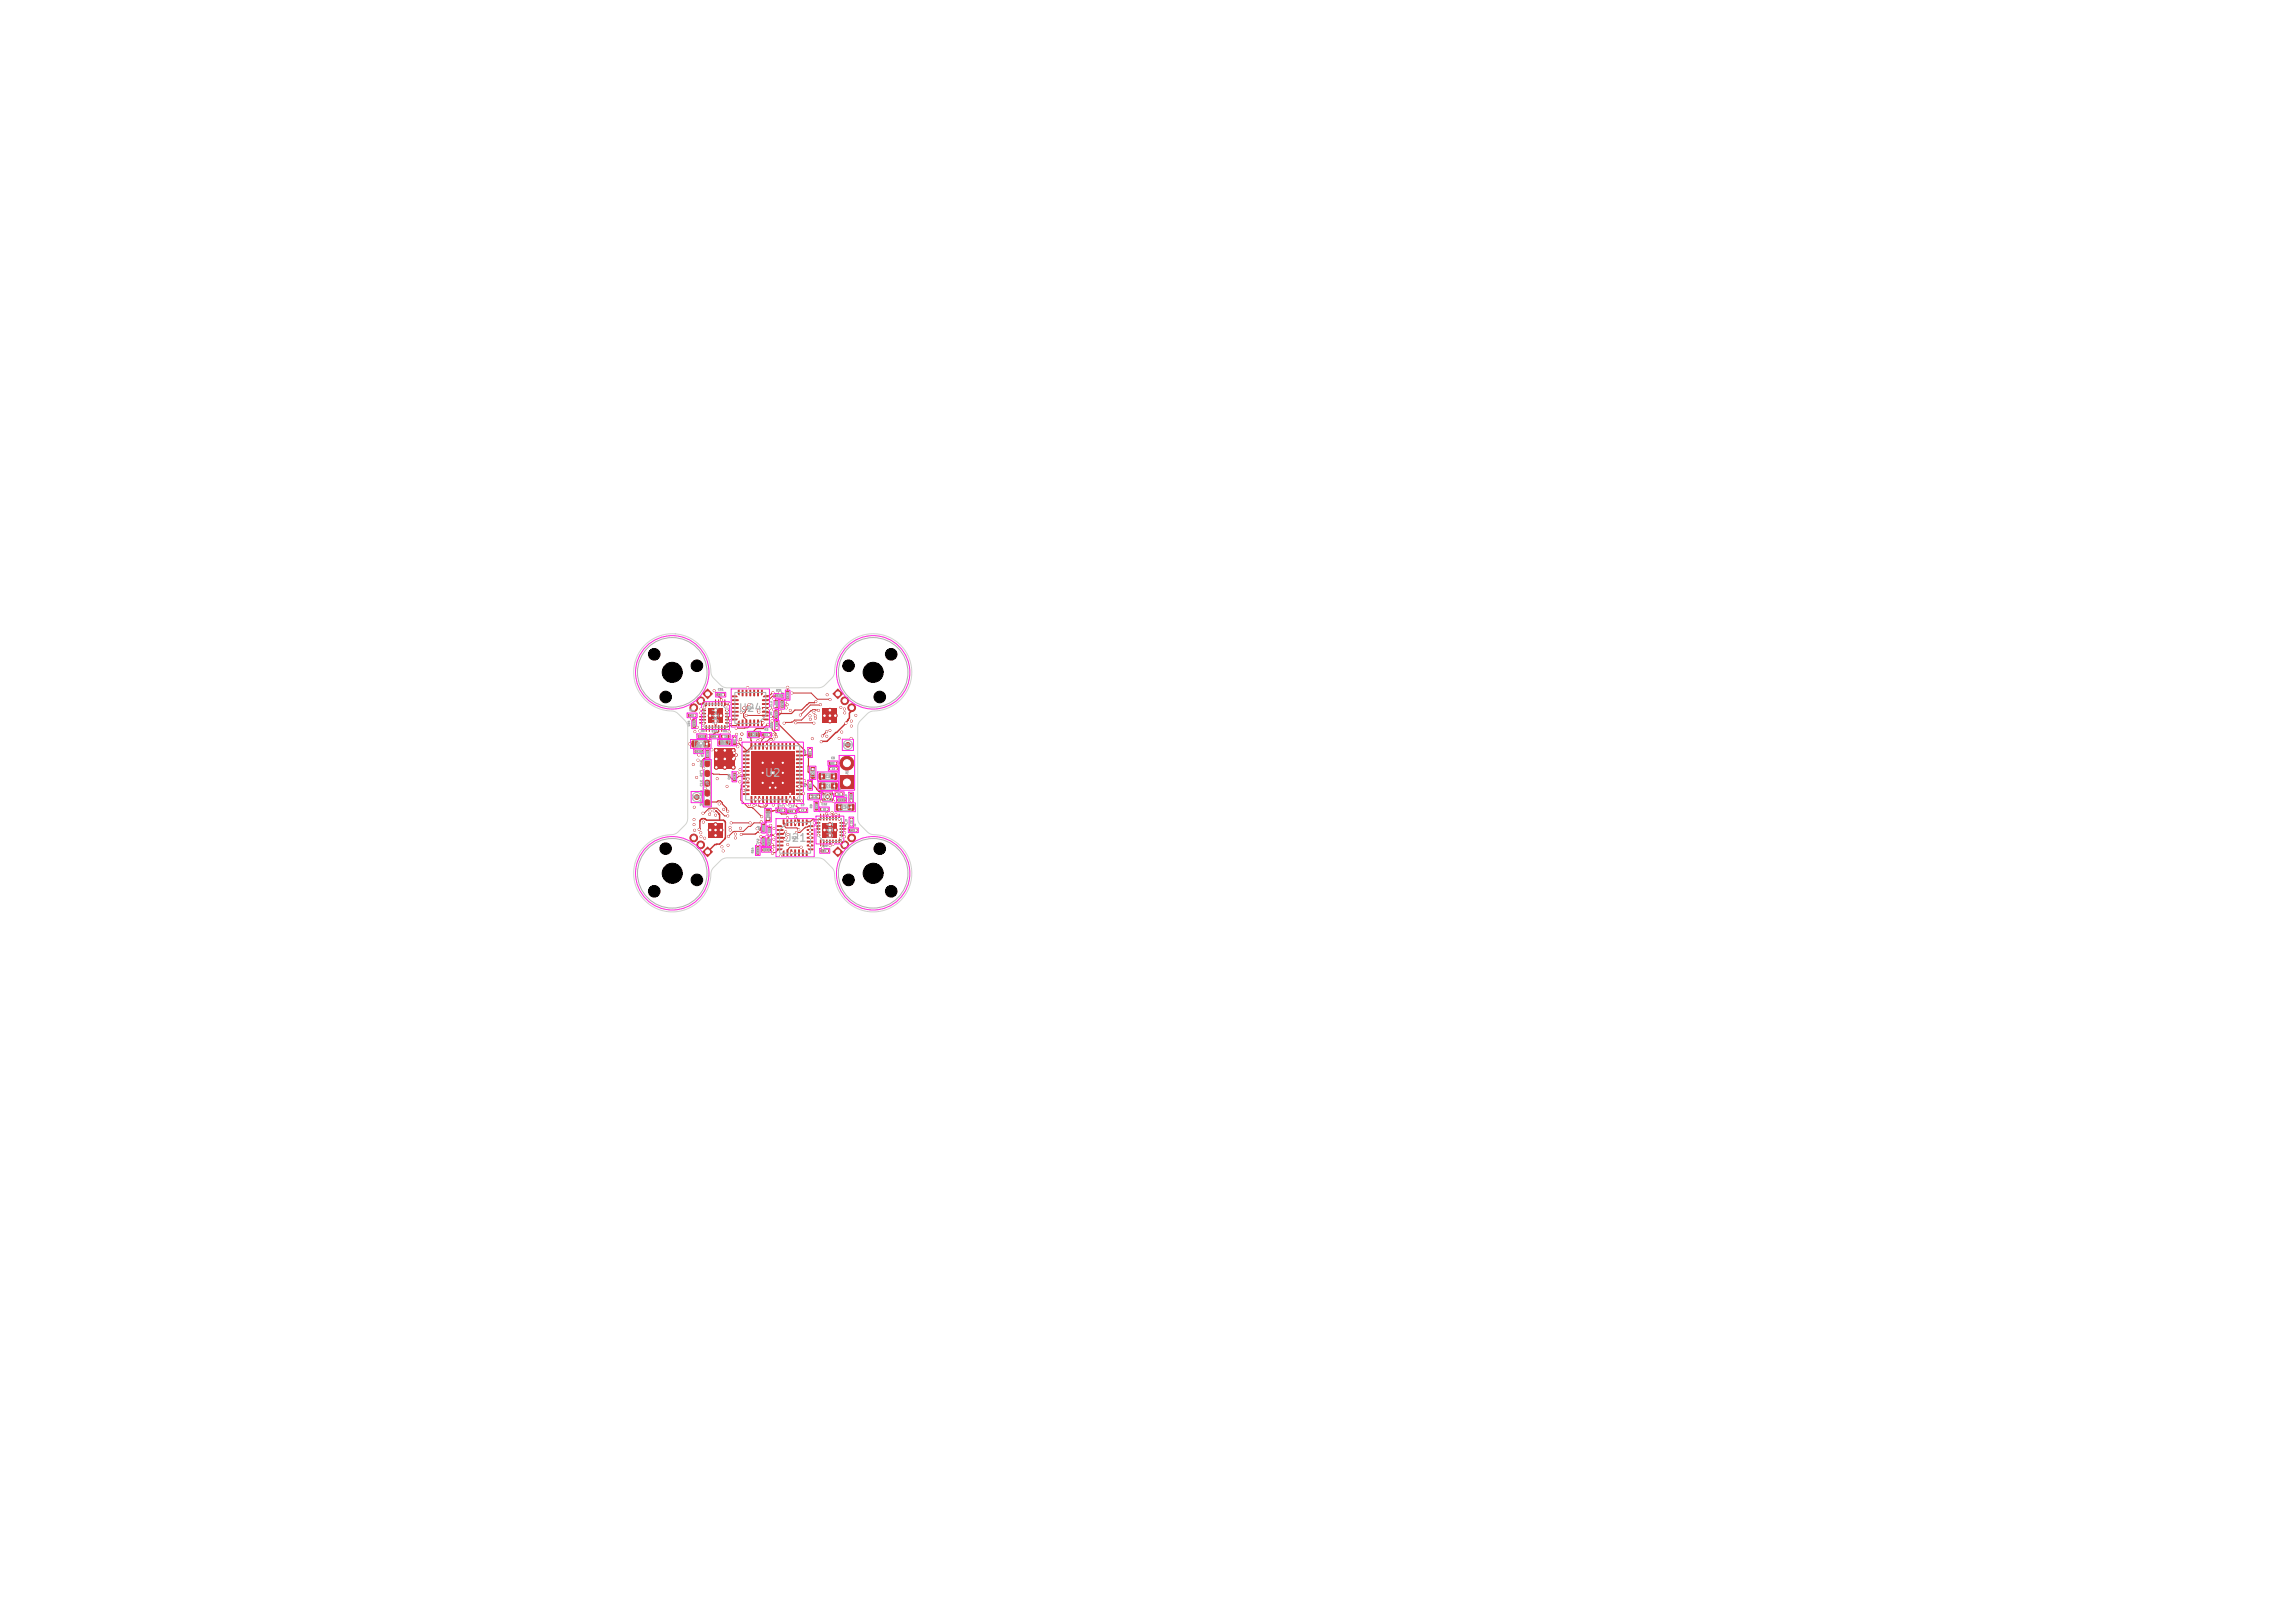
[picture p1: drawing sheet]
<svg xmlns="http://www.w3.org/2000/svg" width="297mm" height="210mm" viewBox="0 0 297 210" stroke-linecap="round" stroke-linejoin="round" font-family="sans-serif">
<defs><g id="words">
<g font-size="1" fill="#afafaf">
<text x="95.5" y="92.4">U24</text>
<text x="98.9" y="100.8">U2</text>
<text x="101.3" y="109.2">U21</text>
</g>
<g font-size=".8" fill="#afafaf">
<text x="93.2" y="93.8" transform="rotate(-90 93.2 93.8)">U14</text>
<text x="108" y="108.6" transform="rotate(-90 108 108.6)">U11</text>
</g>
<g font-size=".4" fill="#afafaf">
<text x="90.1" y="96.6">C55</text>
<text x="106.7" y="100.8">C2</text>
<text x="106.8" y="102">C1</text>
<text x="108.8" y="104.8">C34</text>
</g>
<g font-size=".3" fill="#afafaf">
<text x="92.9" y="89.4">C51</text>
<text x="100.4" y="89.5">R31</text>
<text x="89.1" y="92.8">C52</text>
<text x="89.2" y="92.1">C52</text>
<text x="89.3" y="94" transform="rotate(-90 89.3 94)">C54</text>
<text x="90" y="94.1" transform="rotate(-90 90 94.1)">C54</text>
<text x="90.4" y="95.5">R30</text>
<text x="90.4" y="94.8">R30</text>
<text x="90.5" y="91.1" transform="rotate(-45 90.5 91.1)">J14</text>
<text x="92" y="95.5">C53</text>
<text x="92.1" y="94.8">C53</text>
<text x="92.8" y="90.1">C51</text>
<text x="92.8" y="93.1" transform="rotate(-90 92.8 93.1)">U14</text>
<text x="93.5" y="95.5">R5</text>
<text x="93.6" y="94.8">R5</text>
<text x="96.6" y="91.8">U24</text>
<text x="97.2" y="95.3">C9</text>
<text x="98.9" y="95.3">R3</text>
<text x="98.9" y="94.6">R3</text>
<text x="100" y="92.9" transform="rotate(-90 100 92.9)">C50</text>
<text x="100" y="91.5" transform="rotate(-90 100 91.5)">C56</text>
<text x="100" y="94.3" transform="rotate(-90 100 94.3)">R29</text>
<text x="100.3" y="90.3">R31</text>
<text x="100.7" y="92.9" transform="rotate(-90 100.7 92.9)">C50</text>
<text x="100.7" y="91.6" transform="rotate(-90 100.7 91.6)">C56</text>
<text x="100.7" y="91.5" transform="rotate(-90 100.7 91.5)">R33</text>
<text x="100.7" y="94.3" transform="rotate(-90 100.7 94.3)">R29</text>
<text x="101.4" y="90.3" transform="rotate(-90 101.4 90.3)">R35</text>
<text x="101.4" y="91.6" transform="rotate(-90 101.4 91.6)">R33</text>
<text x="102.2" y="90.4" transform="rotate(-90 102.2 90.4)">R35</text>
<text x="90" y="97.4">R32</text>
<text x="90" y="96.7">R32</text>
<text x="91" y="101.8" transform="rotate(-90 91 101.8)">CLK</text>
<text x="91" y="100.5" transform="rotate(-90 91 100.5)">RST</text>
<text x="91" y="99.3" transform="rotate(-90 91 99.3)">GND</text>
<text x="91.1" y="97.9" transform="rotate(-90 91.1 97.9)">R34</text>
<text x="91.8" y="101.6" transform="rotate(-90 91.8 101.6)">J3</text>
<text x="91.8" y="98" transform="rotate(-90 91.8 98)">R34</text>
<text x="93.4" y="96.3">D1</text>
<text x="94.5" y="100.9" transform="rotate(-90 94.5 100.9)">C12</text>
<text x="94.6" y="96.1" transform="rotate(-90 94.6 96.1)">C6</text>
<text x="95.3" y="101" transform="rotate(-90 95.3 101)">C12</text>
<text x="95.3" y="96.2" transform="rotate(-90 95.3 96.2)">C6</text>
<text x="99.7" y="100.2">U2</text>
<text x="104.3" y="97.6" transform="rotate(-90 104.3 97.6)">C8</text>
<text x="104.4" y="101.9" transform="rotate(-90 104.4 101.9)">R4</text>
<text x="105.1" y="97.7" transform="rotate(-90 105.1 97.7)">C8</text>
<text x="105.1" y="101.9" transform="rotate(-90 105.1 101.9)">R4</text>
<text x="105.4" y="100.3" transform="rotate(-90 105.4 100.3)">C4</text>
<text x="107.5" y="99">C5</text>
<text x="107.5" y="98.3">C5</text>
<text x="107.5" y="99.7">R2</text>
<text x="107.6" y="99">R2</text>
<text x="109.2" y="96.6">FID2</text>
<text x="109.8" y="100.3" transform="rotate(-90 109.8 100.3)">J1</text>
<text x="89.6" y="103.4">FID1</text>
<text x="91" y="104.3" transform="rotate(-90 91 104.3)">3V0</text>
<text x="91" y="103" transform="rotate(-90 91 103)">DIO</text>
<text x="98.3" y="107.4" transform="rotate(-90 98.3 107.4)">R8</text>
<text x="99.1" y="107.4" transform="rotate(-90 99.1 107.4)">R8</text>
<text x="99.1" y="107.9" transform="rotate(-90 99.1 107.9)">C29</text>
<text x="99.6" y="105.9" transform="rotate(-90 99.6 105.9)">FB1</text>
<text x="100.6" y="105.1">C10</text>
<text x="100.7" y="104.4">C10</text>
<text x="102" y="105.2">C11</text>
<text x="102.1" y="104.5">C11</text>
<text x="103.6" y="105.1">C7</text>
<text x="103.6" y="104.4">C7</text>
<text x="105.1" y="103.3">C3</text>
<text x="105.2" y="104.6" transform="rotate(-90 105.2 104.6)">R9</text>
<text x="105.9" y="104.7" transform="rotate(-90 105.9 104.7)">R9</text>
<text x="106.2" y="105">C32</text>
<text x="106.3" y="104.2">C32</text>
<text x="106.8" y="103.3">U1</text>
<text x="107.6" y="107.9" transform="rotate(-90 107.6 107.9)">U11</text>
<text x="108.3" y="103">R1</text>
<text x="108.3" y="102.3">R1</text>
<text x="108.4" y="103.7">R11</text>
<text x="108.5" y="103">R11</text>
<text x="109.7" y="103.5" transform="rotate(-90 109.7 103.5)">R13</text>
<text x="109.7" y="106.8" transform="rotate(-90 109.7 106.8)">C33</text>
<text x="110" y="107.7">C31</text>
<text x="110" y="106.9">C31</text>
<text x="110.4" y="103.6" transform="rotate(-90 110.4 103.6)">R13</text>
<text x="110.4" y="106.8" transform="rotate(-90 110.4 106.8)">C33</text>
<text x="97.6" y="110.4" transform="rotate(-90 97.6 110.4)">R14</text>
<text x="98.3" y="109.3" transform="rotate(-90 98.3 109.3)">R12</text>
<text x="98.3" y="110.5" transform="rotate(-90 98.3 110.5)">R14</text>
<text x="98.7" y="110.2">R10</text>
<text x="98.8" y="109.5">R10</text>
<text x="99" y="109.4" transform="rotate(-90 99 109.4)">R12</text>
<text x="99" y="109.3" transform="rotate(-90 99 109.3)">C35</text>
<text x="99.8" y="109.4" transform="rotate(-90 99.8 109.4)">C35</text>
<text x="99.8" y="108" transform="rotate(-90 99.8 108)">C29</text>
<text x="102.4" y="108.6">U21</text>
<text x="106.3" y="110.3">C30</text>
<text x="106.3" y="109.6">C30</text>
<text x="109.2" y="109.8" transform="rotate(-45 109.2 109.8)">J11</text>
</g>
</g></defs>
<g fill="#c83434">
<path d="M93 95.8h.5v.6h-.5z"/>
<path d="M94 95.8h.5v.6h-.5z"/>
<path d="M106.2 104.6h.4v.3h-.4z"/>
<path d="M106.8 104.6h.4v.3h-.4z"/>
<path d="M106.2 109.9h.4v.4h-.4z"/>
<path d="M106.8 109.9h.5v.4h-.5z"/>
<path d="M100.5 106.8h.6l.2 .2h-.7z"/>
<path d="M100.5 107.3h.9v.2h-.8z"/>
<path d="M100.5 107.8h.9v.2h-.8z"/>
<path d="M100.5 108.3h.9v.2h-.8z"/>
<path d="M100.5 108.8h.9v.2h-.8z"/>
<path d="M100.5 109.3h.9v.2h-.8z"/>
<path d="M100.5 109.8h.7h.1l-.2 .2h-.5z"/>
<path d="M101.4 110l.1 .1v.6l-.2 .1v-.6z"/>
<path d="M101.8 109.9h.2v.9l-.2-.1z"/>
<path d="M102.3 109.9h.2v.9l-.2-.1z"/>
<path d="M102.8 109.9h.2v.9l-.2-.1z"/>
<path d="M103.3 109.9h.2v.9l-.2-.1z"/>
<path d="M103.8 109.9h.2v.9l-.2-.1z"/>
<path d="M104.3 110l.2 .2v.6l-.2-.1z"/>
<path d="M104.5 109.8h.7l.1 .2h-.6z"/>
<path d="M104.4 109.3h.8l.1 .2h-.9z"/>
<path d="M104.4 108.8h.8l.1 .2h-.9z"/>
<path d="M104.4 108.3h.8l.1 .2h-.9z"/>
<path d="M104.4 107.8h.8l.1 .2h-.9z"/>
<path d="M104.4 107.3h.8l.1 .2h-.9z"/>
<path d="M104.5 106.9l.2-.1h.6l-.1 .2h-.6z"/>
<path d="M104.3 106l.2 .1v.5l-.2 .2v-.1z"/>
<path d="M103.8 106l.2 .1v.8h-.2z"/>
<path d="M103.3 106l.2 .1v.8h-.2z"/>
<path d="M102.8 106l.2 .1v.8h-.2z"/>
<path d="M102.3 106l.2 .1v.8h-.2z"/>
<path d="M101.8 106l.2 .1v.8h-.2z"/>
<path d="M101.3 106l.2 .1v.7l-.2-.2z"/>
<path d="M101.8 90.1h.3v.4h-.3z"/>
<path d="M101.8 89.4h.3v.4h-.3z"/>
<path d="M98.6 109h.4v.4h-.4z"/>
<path d="M98.6 108.4h.4v.4h-.4z"/>
<path d="M91.9 95.1h.4v.4h-.4z"/>
<path d="M92.6 95.1h.4v.4h-.4z"/>
<path d="M110 106.5h.4v.4h-.4z"/>
<path d="M110 105.9h.4v.4h-.4z"/>
<path d="M99.1 105.7h.6v.5h-.6z"/>
<path d="M99.1 104.7h.6v.5h-.6z"/>
<path d="M99.4 109h.3v.4h-.3z"/>
<path d="M99.4 108.4h.3v.4h-.3z"/>
<path d="M103.4 104.7h.4v.3h-.4z"/>
<path d="M104 104.7h.4v.3h-.4z"/>
<path d="M92.7 89.7h.5v.4h-.5z"/>
<path d="M93.4 89.7h.4v.4h-.4z"/>
</g>
<g fill="#c83434" stroke="#c83434" stroke-width=".13">
<circle cx="91.5" cy="103.9" r=".4"/>
<circle cx="91.5" cy="102.6" r=".4"/>
<circle cx="91.5" cy="101.3" r=".4"/>
<circle cx="91.5" cy="100.1" r=".4"/>
<circle cx="91.5" cy="98.8" r=".4"/>
</g>
<g fill="#c83434">
<path d="M90.3 95.1h.4v.3h-.4z"/>
<path d="M91 95.1h.4v.3h-.4z"/>
<path d="M93.7 90.9h.2v.5l-.2-.1z"/>
<path d="M93.3 90.9h.2v.5l-.2-.1z"/>
<path d="M92.9 90.9h.2v.5l-.2-.1z"/>
<path d="M92.5 90.9h.2v.5l-.2-.1z"/>
<path d="M92.1 90.9h.2v.5l-.2-.1z"/>
<path d="M91.7 90.9h.2v.5l-.2-.1z"/>
<path d="M91.3 90.9h.2v.5l-.2-.1z"/>
<path d="M90.9 91.8h.4l.1 .2h-.5z"/>
<path d="M90.9 92.2h.4l.1 .2h-.5z"/>
<path d="M90.9 92.6h.4l.1 .2h-.5z"/>
<path d="M90.9 93h.4l.1 .2h-.5z"/>
<path d="M90.9 93.4h.4l.1 .2h-.5z"/>
<path d="M91.3 93.8l.2 .1v.4h-.2z"/>
<path d="M91.7 93.8l.2 .1v.4h-.2z"/>
<path d="M92.1 93.8l.2 .1v.4h-.2z"/>
<path d="M92.5 93.8l.2 .1v.4h-.2z"/>
<path d="M92.9 93.8l.2 .1v.4h-.2z"/>
<path d="M93.3 93.8l.2 .1v.4h-.2z"/>
<path d="M93.7 93.8l.2 .1v.4h-.2z"/>
<path d="M93.8 93.4h.5v.2h-.4z"/>
<path d="M93.8 93h.5v.2h-.4z"/>
<path d="M93.8 92.6h.5v.2h-.4z"/>
<path d="M93.8 92.2h.5v.2h-.4z"/>
<path d="M93.8 91.8h.5v.2h-.4z"/>
</g>
<g fill="#c83434" stroke="#c83434" stroke-width=".13">
<circle cx="92.6" cy="91.9" r=".25"/>
<circle cx="93.3" cy="92.6" r=".25"/>
<circle cx="92.6" cy="92.6" r=".25"/>
</g>
<path d="M91.6 91.7h1.9v1.9h-1.9z" fill="#c83434"/>
<g fill="#c83434" stroke="#c83434" stroke-width=".13">
<circle cx="91.9" cy="92.6" r=".25"/>
<circle cx="92.6" cy="93.3" r=".25"/>
</g>
<g fill="#c83434">
<path d="M108.1 102.6h.4v.3h-.4z"/>
<path d="M108.7 102.6h.4v.3h-.4z"/>
</g>
<circle cx="109.7" cy="96.4" r=".3" fill="#c83434" stroke="#c83434" stroke-width=".13"/>
<g fill="#c83434">
<path d="M89.5 95.8h.2h.6l.1 .2-.1 .7h-.2h-.6v-.2z"/>
<path d="M91.1 95.8h.1h.7v.2v.7h-.2h-.6l-.1-.2z"/>
<path d="M98.7 109.8h.4v.3h-.4z"/>
<path d="M99.3 109.8h.4v.3h-.4z"/>
<path d="M101 91.2h.4v.4h-.4z"/>
<path d="M101 90.6h.4v.4h-.4z"/>
<path d="M98.7 107.2h.3v.4h-.3z"/>
<path d="M98.7 106.6h.3v.4h-.3z"/>
<path d="M99.4 107.7h.3v.4h-.3z"/>
<path d="M99.4 107h.3v.4h-.3z"/>
<path d="M106 100h.1h.6l.1 .2-.1 .7h-.1h-.6l-.1-.2z"/>
<path d="M107.5 100h.2h.6l.1 .2-.1 .7h-.2h-.6v-.2z"/>
<path d="M108.7 100.4h1.8v1.8h-1.8z"/>
</g>
<circle cx="109.6" cy="98.7" r=".9" fill="#c83434" stroke="#c83434" stroke-width=".13"/>
<g fill="#c83434">
<path d="M98.7 94.9h.4v.4h-.4z"/>
<path d="M99.3 94.9h.4v.4h-.4z"/>
<path d="M108.4 103.3h.4v.4h-.4z"/>
<path d="M109 103.3h.4v.4h-.4z"/>
<path d="M89 92.4h.5v.3h-.5z"/>
<path d="M89.7 92.4h.4v.3h-.4z"/>
<path d="M107.3 98.6h.4v.3h-.4z"/>
<path d="M107.9 98.6h.4v.3h-.4z"/>
<path d="M100.3 94h.4v.4h-.4z"/>
<path d="M100.3 93.3h.4v.5h-.4z"/>
<path d="M100.3 91.2h.3v.4h-.3z"/>
<path d="M100.3 90.6h.3v.4h-.3z"/>
<path d="M107.7 110.2l.7-.7 .7 .7-.7 .7z"/>
</g>
<g fill="#c83434" stroke="#c83434" stroke-width=".13">
<circle cx="109.3" cy="109.3" r=".5"/>
<circle cx="110.2" cy="108.4" r=".5"/>
</g>
<g fill="#c83434">
<path d="M105.5 104.5h.3v.4h-.3z"/>
<path d="M105.5 103.8h.3v.4h-.3z"/>
<path d="M107.3 99.3h.4v.3h-.4z"/>
<path d="M108 99.3h.4v.3h-.4z"/>
<path d="M94.9 100.6h.3v.4h-.3z"/>
<path d="M94.9 100h.3v.4h-.3z"/>
<path d="M96.9 94.8h.4v.5h-.4z"/>
<path d="M97.8 94.8h.5v.5h-.5z"/>
<path d="M91.6 89.1l.7 .7-.7 .7-.7-.7z"/>
</g>
<g fill="#c83434" stroke="#c83434" stroke-width=".13">
<circle cx="90.7" cy="90.7" r=".5"/>
<circle cx="89.8" cy="91.6" r=".5"/>
</g>
<g fill="#c83434">
<path d="M106.1 108.6l.2 .1v.4h-.2z"/>
<path d="M106.5 108.6l.2 .1v.4h-.2z"/>
<path d="M106.9 108.6l.2 .1v.4h-.2z"/>
<path d="M107.3 108.6l.2 .1v.4h-.2z"/>
<path d="M107.7 108.6l.2 .1v.4h-.2z"/>
<path d="M108.1 108.6l.2 .1v.4h-.2z"/>
<path d="M108.5 108.6l.2 .1v.4h-.2z"/>
<path d="M108.6 108h.5v.1l-.4 .1z"/>
<path d="M108.6 107.6h.5v.1l-.4 .1z"/>
<path d="M108.6 107.2h.5v.1l-.4 .1z"/>
<path d="M108.6 106.8h.5v.1l-.4 .1z"/>
<path d="M108.6 106.4h.5v.1l-.4 .1z"/>
<path d="M108.5 105.7h.2v.5l-.2-.1z"/>
<path d="M108.1 105.7h.2v.5l-.2-.1z"/>
<path d="M107.7 105.7h.2v.5l-.2-.1z"/>
<path d="M107.3 105.7h.2v.5l-.2-.1z"/>
<path d="M106.9 105.7h.2v.5l-.2-.1z"/>
<path d="M106.5 105.7h.2v.5l-.2-.1z"/>
<path d="M106.1 105.7h.2v.5l-.2-.1z"/>
<path d="M105.7 106.4h.4l.1 .1-.5 .1z"/>
<path d="M105.7 106.8h.4l.1 .1-.5 .1z"/>
<path d="M105.7 107.2h.4l.1 .1-.5 .1z"/>
<path d="M105.7 107.6h.4l.1 .1-.5 .1z"/>
<path d="M105.7 108h.4l.1 .1-.5 .1z"/>
</g>
<g fill="#c83434" stroke="#c83434" stroke-width=".13">
<circle cx="107.4" cy="108.1" r=".25"/>
<circle cx="106.7" cy="107.4" r=".25"/>
<circle cx="107.4" cy="107.4" r=".25"/>
</g>
<path d="M106.4 106.5h1.9v1.9h-1.9z" fill="#c83434"/>
<g fill="#c83434" stroke="#c83434" stroke-width=".13">
<circle cx="108.1" cy="107.4" r=".25"/>
<circle cx="107.4" cy="106.7" r=".25"/>
</g>
<g fill="#c83434">
<path d="M94.9 96h.3v.4h-.3z"/>
<path d="M94.9 95.3h.3v.4h-.3z"/>
<path d="M100.5 104.7h.4v.3h-.4z"/>
<path d="M101.2 104.7h.4v.3h-.4z"/>
</g>
<circle cx="90.2" cy="103.1" r=".3" fill="#c83434" stroke="#c83434" stroke-width=".13"/>
<g fill="#c83434">
<path d="M100.3 92.6h.3v.4h-.3z"/>
<path d="M100.3 91.9h.3v.4h-.3z"/>
<path d="M104.7 101.7h.3v.4h-.3z"/>
<path d="M104.7 101.1h.3v.4h-.3z"/>
<path d="M98.7 93h.7l.1 .2h-.6z"/>
<path d="M98.6 92.5h.8l.1 .2h-.9z"/>
<path d="M98.6 92h.8l.1 .2h-.9z"/>
<path d="M98.6 91.5h.8l.1 .2h-.9z"/>
<path d="M98.6 91h.8l.1 .2h-.9z"/>
<path d="M98.6 90.5h.8l.1 .2h-.9z"/>
<path d="M98.7 90.1l.2-.1h.6l-.1 .2h-.6z"/>
<path d="M98.5 89.2l.2 .1v.5l-.2 .2v-.1z"/>
<path d="M98 89.2l.2 .1v.8h-.2z"/>
<path d="M97.5 89.2l.2 .1v.8h-.2z"/>
<path d="M97 89.2l.2 .1v.8h-.2z"/>
<path d="M96.5 89.2l.2 .1v.8h-.2z"/>
<path d="M96 89.2l.2 .1v.8h-.2z"/>
<path d="M95.5 89.2l.2 .1v.7l-.2-.2z"/>
<path d="M94.7 90h.6l.2 .2h-.7z"/>
<path d="M94.7 90.5h.9v.2h-.8z"/>
<path d="M94.7 91h.9v.2h-.8z"/>
<path d="M94.7 91.5h.9v.2h-.8z"/>
<path d="M94.7 92h.9v.2h-.8z"/>
<path d="M94.7 92.5h.9v.2h-.8z"/>
<path d="M94.7 93h.7h.1l-.2 .2h-.5z"/>
<path d="M95.5 93.4l.2-.2v.8l-.2-.1z"/>
<path d="M96 93.1h.2v.9l-.2-.1z"/>
<path d="M96.5 93.1h.2v.9l-.2-.1z"/>
<path d="M97 93.1h.2v.9l-.2-.1z"/>
<path d="M97.5 93.1h.2v.9l-.2-.1z"/>
<path d="M98 93.1h.2v.9l-.2-.1z"/>
<path d="M98.5 93.2l.2 .2v.6l-.2-.1z"/>
<path d="M89.9 97h.4v.4h-.4z"/>
<path d="M90.6 97h.4v.4h-.4z"/>
<path d="M104.7 97.5h.3v.4h-.3z"/>
<path d="M104.7 96.8h.3v.5h-.3z"/>
<path d="M106 101.3l.2-.1 .6 .1 .1 .2-.1 .6-.2 .1-.6-.1v-.1z"/>
<path d="M107.6 101.3l.1-.1 .7 .1v.2v.6l-.2 .1-.6-.1-.1-.1z"/>
<path d="M101.9 104.8h.4v.3h-.4z"/>
<path d="M102.6 104.8h.4v.3h-.4z"/>
<path d="M110 103.3h.3v.4h-.3z"/>
<path d="M110 102.6h.3v.4h-.3z"/>
<path d="M97.9 110.2h.3v.4h-.3z"/>
<path d="M97.9 109.5h.3v.4h-.3z"/>
<path d="M93.3 95.1h.4v.3h-.4z"/>
<path d="M94 95.1h.4v.3h-.4z"/>
<path d="M96.1 97.1h.9v.2l-.8 .1z"/>
<path d="M96.1 97.6h.9v.2l-.8 .1z"/>
<path d="M96.1 98.1h.9v.2l-.8 .1z"/>
<path d="M96.1 98.6h.9v.2l-.8 .1z"/>
<path d="M96.1 99.1h.9v.2l-.8 .1z"/>
<path d="M96.1 99.6h.9v.2l-.8 .1z"/>
<path d="M96.1 100.1h.9v.2l-.8 .1z"/>
<path d="M96.1 100.6h.9v.2l-.8 .1z"/>
<path d="M96.1 101.1h.9v.2l-.8 .1z"/>
<path d="M96.1 101.6h.9v.2l-.8 .1z"/>
<path d="M96.1 102.1h.9v.2l-.8 .1z"/>
<path d="M96.1 102.6h.9v.2l-.8 .1z"/>
<path d="M97.1 103h.3l-.1 .9-.2-.1z"/>
<path d="M97.6 103h.3l-.1 .9-.2-.1z"/>
<path d="M98.1 103h.3l-.1 .9-.2-.1z"/>
<path d="M98.6 103h.3l-.1 .9-.2-.1z"/>
<path d="M99.1 103h.3l-.1 .9-.2-.1z"/>
<path d="M99.6 103h.3l-.1 .9-.2-.1z"/>
<path d="M100.1 103h.3l-.1 .9-.2-.1z"/>
<path d="M100.6 103h.3l-.1 .9-.2-.1z"/>
<path d="M101.1 103h.3l-.1 .9-.2-.1z"/>
<path d="M101.6 103h.3l-.1 .9-.2-.1z"/>
<path d="M102.1 103h.3l-.1 .9-.2-.1z"/>
<path d="M102.6 103h.3l-.1 .9-.2-.1z"/>
<path d="M103 102.6h.8l.1 .2-.9 .1z"/>
<path d="M103 102.1h.8l.1 .2-.9 .1z"/>
<path d="M103 101.6h.8l.1 .2-.9 .1z"/>
<path d="M103 101.1h.8l.1 .2-.9 .1z"/>
<path d="M103 100.6h.8l.1 .2-.9 .1z"/>
<path d="M103 100.1h.8l.1 .2-.9 .1z"/>
<path d="M103 99.6h.8l.1 .2-.9 .1z"/>
<path d="M103 99.1h.8l.1 .2-.9 .1z"/>
<path d="M103 98.6h.8l.1 .2-.9 .1z"/>
<path d="M103 98.1h.8l.1 .2-.9 .1z"/>
<path d="M103 97.6h.8l.1 .2-.9 .1z"/>
<path d="M103 97.1h.8l.1 .2-.9 .1z"/>
<path d="M102.6 96.1l.3 .1-.1 .8h-.2z"/>
<path d="M102.1 96.1l.3 .1-.1 .8h-.2z"/>
<path d="M101.6 96.1l.3 .1-.1 .8h-.2z"/>
<path d="M101.1 96.1l.3 .1-.1 .8h-.2z"/>
<path d="M100.6 96.1l.3 .1-.1 .8h-.2z"/>
<path d="M100.1 96.1l.3 .1-.1 .8h-.2z"/>
<path d="M99.6 96.1l.3 .1-.1 .8h-.2z"/>
<path d="M99.1 96.1l.3 .1-.1 .8h-.2z"/>
<path d="M98.6 96.1l.3 .1-.1 .8h-.2z"/>
<path d="M98.1 96.1l.3 .1-.1 .8h-.2z"/>
<path d="M97.6 96.1l.3 .1-.1 .8h-.2z"/>
<path d="M97.1 96.1l.3 .1-.1 .8h-.2z"/>
<path d="M97.2 97.2h5.6v5.6h-5.6z"/>
<path d="M104.7 102.8h.5v.6h-.5z"/>
<path d="M105.6 102.8h.5v.6h-.5z"/>
<path d="M89.6 93.7h.4v.4h-.4z"/>
<path d="M89.6 93.1h.4v.4h-.4z"/>
<path d="M106.4 102.6h.5v.1l-.2 .2h-.3z"/>
<path d="M106.4 103.3h.3l.2 .3h-.5z"/>
<path d="M107.3 103.5l.2-.2h.3v.3h-.5z"/>
<path d="M107.3 102.6h.5v.3h-.3z"/>
<path d="M106.8 103l.4-.2 .2 .2v.2l-.2 .2h-.2l-.2-.2z"/>
<path d="M100.3 89.9h.4v.3h-.4z"/>
<path d="M100.9 89.9h.4v.3h-.4z"/>
<path d="M108.2 104h.2h.6v.2v.7h-.2h-.6l-.1-.2z"/>
<path d="M109.8 104h.1h.6l.1 .2-.1 .7h-.1h-.6l-.1-.2z"/>
<path d="M104.9 100.2h.6v.5h-.6z"/>
<path d="M104.9 99.3h.6v.5h-.6z"/>
<path d="M109.9 107.3h.4v.3h-.4z"/>
<path d="M110.5 107.3h.5v.3h-.5z"/>
<path d="M91.4 97.7h.4v.4h-.4z"/>
<path d="M91.4 97h.4v.4h-.4z"/>
<path d="M91.6 109.5l.7 .7-.7 .7-.7-.7z"/>
</g>
<g fill="#c83434" stroke="#c83434" stroke-width=".13">
<circle cx="90.7" cy="109.3" r=".5"/>
<circle cx="89.8" cy="108.4" r=".5"/>
<circle cx="92.7" cy="99.3" r=".25"/>
<circle cx="93.8" cy="99.3" r=".25"/>
<circle cx="94.9" cy="99.3" r=".25"/>
<circle cx="92.7" cy="98.2" r=".25"/>
<circle cx="93.8" cy="98.2" r=".25"/>
</g>
<path d="M92.4 96.9h2.7v2.7h-2.7z" fill="#c83434"/>
<g fill="#c83434" stroke="#c83434" stroke-width=".13">
<circle cx="94.9" cy="98.2" r=".25"/>
<circle cx="92.7" cy="97.1" r=".25"/>
<circle cx="93.8" cy="97.1" r=".25"/>
<circle cx="94.9" cy="97.1" r=".25"/>
</g>
<path d="M107.7 89.8l.7-.7 .7 .7-.7 .7z" fill="#c83434"/>
<g fill="#c83434" stroke="#c83434" stroke-width=".13">
<circle cx="109.3" cy="90.7" r=".5"/>
<circle cx="110.2" cy="91.6" r=".5"/>
<circle cx="92.6" cy="108.1" r=".25"/>
<circle cx="91.9" cy="107.4" r=".25"/>
<circle cx="92.6" cy="107.4" r=".25"/>
</g>
<path d="M91.6 106.5h1.9v1.9h-1.9z" fill="#c83434"/>
<g fill="#c83434" stroke="#c83434" stroke-width=".13">
<circle cx="93.3" cy="107.4" r=".25"/>
<circle cx="92.6" cy="106.7" r=".25"/>
<circle cx="107.4" cy="91.9" r=".25"/>
<circle cx="108.1" cy="92.6" r=".25"/>
<circle cx="107.4" cy="92.6" r=".25"/>
</g>
<path d="M106.4 91.7h1.9v1.9h-1.9z" fill="#c83434"/>
<g fill="#c83434" stroke="#c83434" stroke-width=".13">
<circle cx="106.7" cy="92.6" r=".25"/>
<circle cx="107.4" cy="93.3" r=".25"/>
<circle cx="107" cy="105.3" r=".13"/>
<circle cx="106.4" cy="104.7" r=".12"/>
<circle cx="101.4" cy="104.4" r=".12"/>
<circle cx="110.1" cy="104.5" r=".12"/>
<circle cx="98.7" cy="100" r=".15"/>
<circle cx="91.7" cy="95.2" r=".12"/>
<circle cx="98.2" cy="92.2" r=".12"/>
<circle cx="99.7" cy="108.4" r=".12"/>
<circle cx="101.4" cy="104.9" r=".12"/>
<circle cx="109.3" cy="92.2" r=".12"/>
<circle cx="90.7" cy="107.8" r=".13"/>
<circle cx="96" cy="95" r=".15"/>
<circle cx="90.1" cy="100.6" r=".12"/>
<circle cx="96.8" cy="89" r=".12"/>
<circle cx="100.4" cy="101.9" r=".12"/>
<circle cx="100" cy="101.3" r=".15"/>
<circle cx="99.5" cy="95.1" r=".12"/>
<circle cx="100" cy="98.7" r=".15"/>
<circle cx="95" cy="97.4" r=".13"/>
<circle cx="101.9" cy="88.9" r=".13"/>
<circle cx="95.8" cy="95.7" r=".15"/>
<circle cx="101.9" cy="109.3" r=".13"/>
<circle cx="94.5" cy="92.9" r=".12"/>
<circle cx="96.3" cy="91.6" r=".15"/>
<circle cx="92.6" cy="105.5" r=".13"/>
<circle cx="108" cy="101.7" r=".12"/>
<circle cx="96.3" cy="91.6" r=".12"/>
<circle cx="101.3" cy="100" r=".15"/>
<circle cx="102.3" cy="104.3" r=".12"/>
<circle cx="105.5" cy="107.1" r=".12"/>
<circle cx="101.7" cy="108.4" r=".12"/>
<circle cx="98.7" cy="101.3" r=".15"/>
<circle cx="98.5" cy="108.2" r=".13"/>
<circle cx="100.9" cy="89.6" r=".13"/>
<circle cx="107" cy="95.3" r=".13"/>
<circle cx="100.1" cy="108.6" r=".13"/>
<circle cx="107.4" cy="105.5" r=".13"/>
<circle cx="98.4" cy="95.4" r=".12"/>
<circle cx="107.1" cy="110.1" r=".12"/>
<circle cx="91.5" cy="96.3" r=".12"/>
<circle cx="101.3" cy="98.7" r=".15"/>
<circle cx="107.1" cy="103.1" r=".13"/>
<circle cx="98.2" cy="91.9" r=".15"/>
<circle cx="102.8" cy="105" r=".13"/>
<circle cx="95" cy="98" r=".12"/>
<circle cx="91.9" cy="104.9" r=".12"/>
<circle cx="102.3" cy="102.7" r=".12"/>
<circle cx="93.6" cy="89.9" r=".12"/>
<circle cx="105.9" cy="103.1" r=".12"/>
<circle cx="95.9" cy="100.1" r=".13"/>
<circle cx="95.8" cy="99.6" r=".13"/>
<circle cx="90.3" cy="98.4" r=".13"/>
<circle cx="89.5" cy="93" r=".12"/>
<circle cx="104.2" cy="104.8" r=".13"/>
<circle cx="107.9" cy="100.5" r=".13"/>
<circle cx="105.5" cy="92.9" r=".12"/>
<circle cx="101.1" cy="104.1" r=".13"/>
<circle cx="108.2" cy="99.5" r=".12"/>
<circle cx="110.2" cy="93.3" r=".12"/>
<circle cx="89.8" cy="106.1" r=".12"/>
<circle cx="90.7" cy="92.2" r=".13"/>
<circle cx="93.6" cy="104.7" r=".12"/>
<circle cx="101.7" cy="91.6" r=".12"/>
<circle cx="99.6" cy="101.9" r=".12"/>
<circle cx="108.1" cy="98.8" r=".12"/>
<circle cx="105.5" cy="92.6" r=".12"/>
<circle cx="95.3" cy="97.7" r=".15"/>
<circle cx="107" cy="104.7" r=".13"/>
<circle cx="104.8" cy="97" r=".12"/>
<circle cx="98.9" cy="91.7" r=".13"/>
<circle cx="95.7" cy="101.2" r=".12"/>
<circle cx="110.2" cy="106.1" r=".12"/>
<circle cx="91.9" cy="96.1" r=".13"/>
<circle cx="100" cy="110" r=".12"/>
<circle cx="93.6" cy="110.1" r=".12"/>
<circle cx="99.7" cy="106.8" r=".13"/>
<circle cx="110.1" cy="95.5" r=".12"/>
<circle cx="99.7" cy="91.6" r=".12"/>
<circle cx="101" cy="110.8" r=".12"/>
<circle cx="98.1" cy="109.3" r=".12"/>
<circle cx="95.5" cy="100" r=".13"/>
<circle cx="101.9" cy="105.8" r=".12"/>
<circle cx="100" cy="100" r=".15"/>
<circle cx="94.1" cy="101.8" r=".12"/>
<circle cx="98.7" cy="98.7" r=".15"/>
<circle cx="94.4" cy="94.7" r=".12"/>
<circle cx="92.8" cy="95.3" r=".12"/>
<circle cx="101.6" cy="108.6" r=".13"/>
<circle cx="101.3" cy="101.3" r=".15"/>
<circle cx="99.2" cy="108.3" r=".12"/>
<circle cx="99.6" cy="91.7" r=".13"/>
<circle cx="94.5" cy="107.1" r=".12"/>
<circle cx="101.7" cy="90.8" r=".12"/>
<circle cx="92.6" cy="93.6" r=".12"/>
<circle cx="100.2" cy="90.5" r=".12"/>
<circle cx="100.2" cy="107.2" r=".13"/>
<circle cx="105.2" cy="99.5" r=".12"/>
<circle cx="95.1" cy="95.5" r=".13"/>
<circle cx="90.7" cy="96.2" r=".12"/>
<circle cx="109.3" cy="107.8" r=".12"/>
<circle cx="107.4" cy="94.5" r=".12"/>
<circle cx="100.1" cy="91.8" r=".12"/>
<circle cx="107.1" cy="89.9" r=".12"/>
<circle cx="91.2" cy="102" r=".12"/>
<circle cx="92.8" cy="100.8" r=".12"/>
<circle cx="94.5" cy="92.9" r=".13"/>
<circle cx="106.3" cy="103.7" r=".12"/>
<circle cx="94.5" cy="107.4" r=".12"/>
<circle cx="103.6" cy="104.8" r=".13"/>
<circle cx="93.4" cy="109.6" r=".12"/>
<circle cx="93.4" cy="90.6" r=".13"/>
<circle cx="89.7" cy="98.9" r=".13"/>
<circle cx="101.7" cy="107.6" r=".13"/>
<circle cx="100.2" cy="109.5" r=".13"/>
<circle cx="100.3" cy="108.1" r=".12"/>
<circle cx="104.8" cy="101.3" r=".12"/>
<circle cx="94.2" cy="105" r=".12"/>
<circle cx="101" cy="92.1" r=".12"/>
<circle cx="99.4" cy="106" r=".13"/>
<circle cx="105.6" cy="90.8" r=".13"/>
<circle cx="99.8" cy="92.7" r=".12"/>
<circle cx="103" cy="104.1" r=".12"/>
<circle cx="99.6" cy="107.9" r=".13"/>
<circle cx="106.5" cy="109.7" r=".12"/>
<circle cx="95.5" cy="96" r=".12"/>
<circle cx="102.2" cy="103.5" r=".12"/>
<circle cx="95.9" cy="108" r=".13"/>
<circle cx="98.3" cy="107.6" r=".13"/>
<circle cx="100.3" cy="91.4" r=".13"/>
<circle cx="102.3" cy="103.3" r=".13"/>
<circle cx="93.6" cy="95.3" r=".12"/>
<circle cx="99.4" cy="93.7" r=".12"/>
<circle cx="99.9" cy="109.3" r=".13"/>
<circle cx="99.7" cy="91" r=".12"/>
<circle cx="100" cy="110.4" r=".12"/>
<circle cx="98.3" cy="108.9" r=".12"/>
<circle cx="107.8" cy="109.2" r=".12"/>
<circle cx="103.7" cy="109.6" r=".13"/>
<circle cx="102.5" cy="110.3" r=".12"/>
<circle cx="107.4" cy="109.4" r=".12"/>
<circle cx="107.7" cy="105.1" r=".12"/>
<circle cx="104.8" cy="109.3" r=".12"/>
<circle cx="108.2" cy="105.4" r=".12"/>
<circle cx="104.9" cy="108.4" r=".12"/>
<circle cx="108.6" cy="106" r=".13"/>
<circle cx="104.8" cy="107.9" r=".12"/>
<circle cx="101.9" cy="104" r=".12"/>
<circle cx="104.8" cy="107.4" r=".12"/>
<circle cx="103.4" cy="101.8" r=".12"/>
<circle cx="104.9" cy="93.1" r=".12"/>
<circle cx="103.3" cy="103.3" r=".13"/>
<circle cx="103.1" cy="107.7" r=".12"/>
<circle cx="103" cy="105.7" r=".13"/>
<circle cx="96.8" cy="100.8" r=".12"/>
<circle cx="105.4" cy="106.5" r=".12"/>
<circle cx="103" cy="106.5" r=".12"/>
<circle cx="103.4" cy="107.4" r=".12"/>
<circle cx="105.9" cy="108.1" r=".13"/>
<circle cx="108.8" cy="91.5" r=".12"/>
<circle cx="104.9" cy="103.1" r=".12"/>
<circle cx="91.2" cy="108.5" r=".13"/>
<circle cx="89.9" cy="107.4" r=".12"/>
<circle cx="110.8" cy="107.4" r=".13"/>
<circle cx="91.2" cy="91.5" r=".13"/>
<circle cx="90.2" cy="94.1" r=".13"/>
<circle cx="110.2" cy="106.7" r=".13"/>
<circle cx="106.4" cy="100.5" r=".12"/>
<circle cx="90.7" cy="108.3" r=".13"/>
<circle cx="109.3" cy="91.7" r=".13"/>
<circle cx="109.3" cy="108.3" r=".13"/>
<circle cx="107.9" cy="102.5" r=".12"/>
<circle cx="89.8" cy="106.7" r=".13"/>
<circle cx="106.4" cy="101.7" r=".12"/>
<circle cx="89.9" cy="104.5" r=".12"/>
<circle cx="108.6" cy="95.5" r=".13"/>
<circle cx="110.2" cy="93.9" r=".12"/>
<circle cx="108.3" cy="102.8" r=".12"/>
<circle cx="108.8" cy="108.5" r=".12"/>
<circle cx="89.9" cy="92.6" r=".12"/>
<circle cx="90.7" cy="91.7" r=".12"/>
<circle cx="89.2" cy="96.3" r=".13"/>
<circle cx="108.6" cy="104.5" r=".13"/>
<circle cx="107.9" cy="103.7" r=".12"/>
<circle cx="110.8" cy="92.6" r=".13"/>
<circle cx="100.5" cy="94.2" r=".12"/>
<circle cx="96.6" cy="92.6" r=".13"/>
<circle cx="94.4" cy="91.1" r=".12"/>
<circle cx="94.2" cy="91.5" r=".13"/>
<circle cx="91.1" cy="99.4" r=".12"/>
<circle cx="92.4" cy="89.4" r=".12"/>
<circle cx="91" cy="93.6" r=".12"/>
<circle cx="95.3" cy="94.2" r=".13"/>
<circle cx="94.5" cy="93.5" r=".12"/>
<circle cx="94.1" cy="91.9" r=".13"/>
<circle cx="95.9" cy="92.2" r=".12"/>
<circle cx="98.7" cy="93.5" r=".12"/>
<circle cx="108.9" cy="102.7" r=".12"/>
<circle cx="107.5" cy="99.5" r=".12"/>
<circle cx="101.9" cy="91.2" r=".12"/>
<circle cx="100" cy="89.6" r=".12"/>
<circle cx="109.5" cy="106.4" r=".12"/>
<circle cx="110.2" cy="103.6" r=".12"/>
<circle cx="99.9" cy="93.3" r=".13"/>
<circle cx="96.9" cy="91.2" r=".12"/>
<circle cx="96.2" cy="102.3" r=".13"/>
<circle cx="100.5" cy="95.3" r=".12"/>
<circle cx="98.6" cy="105.7" r=".13"/>
<circle cx="105.1" cy="95.6" r=".13"/>
<circle cx="96.6" cy="101.8" r=".13"/>
<circle cx="97.6" cy="104.2" r=".13"/>
<circle cx="97.8" cy="103.4" r=".12"/>
<circle cx="98.3" cy="103.4" r=".12"/>
<circle cx="98.9" cy="104.1" r=".13"/>
<circle cx="98" cy="104.1" r=".12"/>
<circle cx="100.1" cy="104.2" r=".12"/>
<circle cx="103.7" cy="103.6" r=".13"/>
<circle cx="104.8" cy="92.6" r=".12"/>
<circle cx="104" cy="102.7" r=".13"/>
<circle cx="104.1" cy="101" r=".12"/>
<circle cx="95.8" cy="107.2" r=".12"/>
<circle cx="97" cy="104.1" r=".12"/>
<circle cx="99.8" cy="95.9" r=".13"/>
<circle cx="98.1" cy="95.8" r=".12"/>
<circle cx="95.3" cy="95" r=".12"/>
<circle cx="99.2" cy="96.6" r=".13"/>
<circle cx="95.5" cy="96.6" r=".12"/>
<circle cx="100.1" cy="95.6" r=".12"/>
<circle cx="90.8" cy="99.9" r=".12"/>
<circle cx="91" cy="94.1" r=".12"/>
<circle cx="90.4" cy="97.7" r=".12"/>
<circle cx="89.9" cy="94.7" r=".13"/>
<circle cx="92.4" cy="104.9" r=".13"/>
<circle cx="90.5" cy="107.3" r=".12"/>
<circle cx="91" cy="106.4" r=".12"/>
<circle cx="93.1" cy="104" r=".12"/>
<circle cx="92.1" cy="97" r=".12"/>
<circle cx="90.6" cy="94.6" r=".13"/>
<circle cx="109.5" cy="93.6" r=".13"/>
<circle cx="106.3" cy="96" r=".13"/>
<circle cx="103.6" cy="92.5" r=".13"/>
<circle cx="106.2" cy="91.2" r=".12"/>
<circle cx="100.1" cy="95.1" r=".12"/>
<circle cx="102.3" cy="91.9" r=".13"/>
<circle cx="107.4" cy="90.5" r=".12"/>
<circle cx="102.5" cy="89.7" r=".12"/>
<circle cx="108.9" cy="94.7" r=".13"/>
<circle cx="105.3" cy="92.2" r=".12"/>
<circle cx="103" cy="93.5" r=".12"/>
<circle cx="105.3" cy="93.6" r=".13"/>
<circle cx="105.9" cy="91.9" r=".13"/>
<circle cx="101.5" cy="93.6" r=".13"/>
<circle cx="102" cy="108" r=".13"/>
<circle cx="98" cy="107.2" r=".12"/>
<circle cx="94.2" cy="109.4" r=".13"/>
<circle cx="106.4" cy="95.2" r=".13"/>
<circle cx="107" cy="94.7" r=".13"/>
<circle cx="95.2" cy="107.9" r=".13"/>
<circle cx="91" cy="105.2" r=".12"/>
<circle cx="94.2" cy="105.6" r=".13"/>
<circle cx="91.8" cy="105.4" r=".12"/>
<circle cx="95.2" cy="108.4" r=".12"/>
<circle cx="97.1" cy="106.5" r=".12"/>
<circle cx="94.6" cy="106.5" r=".12"/>
<circle cx="94.3" cy="108.2" r=".12"/>
<circle cx="98.5" cy="106.3" r=".12"/>
</g>
<g fill="none" stroke="#c83434" stroke-width=".13">
<path d="M94.2 95.3v.8M94.4 91.1h-.6M94.5 93.5h.1M95.6 93.6l-.3 .3h-.8l-.4 .2h-.3M96.6 92.6h2.4M96.9 91.2l-.2 .2v.4l-.5 .6a.75 .75 0 0 0 .4 .7v.4M97.1 93.5l-.1 .4-.2 .3h-1.5M98.7 93.5l-.1 .1M98.9 95.1v.4l-.3 .3v.1l-.2 .2v.3l-.1 .2M99.2 96.6h.1M99.7 91l-.7 .1M99.8 95.9v.7"/>
<path d="M99.9 93.3v1.1l.5 .5 .1 .4M100 89.6l-.4 .4-.5 .1M100.1 95.6h-.5l-.3 .3h-.2l-.3 .3v.4M100.5 90l-.5 .1-.5 .4-.5 .1M101.9 91.2l-.5 .1-.2 .1M102.5 89.7h2.5l.8 .8h1.6M103 93.5l2.3 .1M105.9 91.9l-.7-.1-1.5 1.4h-.9a1.3 1.3 0 0 1-1.2 .3l-.1 .1M106.2 91.2h-1.3l-1.3 1.3M107.5 98.8v.7M91 105.2h.1l.7-.6h1l1 1h.4M91.5 100.1l2.7 .1 .5 .6h.3l.6-.4h.8l.2-.1"/>
<path d="M94.6 106.5h2.5M96.2 102.3h.4M96.6 100.8h.2M96.6 101.3h-.4l-.3 .3v1.9l.9 1h.5l.2 .1 1.1 1.1M96.6 101.8h.1M97.3 103.4v.4l.3 .3v.1M97.8 103.4h.1M98.3 108.9l.3 .3h.2M98.3 103.4h.1M98.5 106.3l-.1 .2h-.8l-.5 .4h-.2l-.7 .7h-1.3l-.6 .6M98.8 103.4v.4l.1 .1v.2M99.3 103.4v.8l-.2 .2a1.24 1.24 0 0 1-1.1-.3"/>
<path d="M99.8 103.4v.4l.3 .4M100.9 109.9h-.2l-.4 .4-.3 .1M101.4 106.4l.2 .2v.4l.1 .1h1.4l.3 .3M101.8 103.4l.1 .1v.5M102.4 110.3h.1M102.8 103.4h.2l.2 .2h.5M102.9 106.5h.1M103 105.7l.2 .3 .1 .3 .1 .2M103.4 101.3l.2 .1h.7l.5 .5M103.7 109.6h-1.5l-.3 .4v.3M104 102.7l-.1 .1h-.5M104.8 107.9h.1"/>
<path d="M104.8 109.3v.1M104.9 108.4h-.1M104.9 106.9l-.6 .1-.8 .7h-.4M105.3 106.5h.1M106.2 105.9l-.3 .2h-.8l-.2 .2h-.3l-.2 .1M107.7 105.1l.1 .2M107.8 108.9v.3M108.2 105.3v.1M108.6 105.9v.1M108.9 102.7v.1"/>
</g>
<g fill="none" stroke="#c83434" stroke-width=".15">
<path d="M91.4 94.1v.6M91.8 94.1v.6M92.2 94.1v.6M92.6 90.6v.5M92.9 89.9l.5 .6v.1M93 90.6v.5M93 94.1v.6M93 94.6l-.1 .2h-.4l-.4 .5M93.4 90.6v.5M93.4 94.1v.6M93.5 95.3h.1M93.8 90.6v.5"/>
<path d="M93.8 94.1v.6M94.1 93.5h.5M95.1 96.2h.2l.2-.2 1.2 1.2M99 92.1l.2 .1h.3l.2 .2 .1 .3M99.4 93.7l-.6 .6h-.9l-.8 .7 .2 1.6-.7 .7M99.7 92.5l.2 .2 .5 .1M100.3 91.4h.2M100.4 92.8l.1 .7 3.6 3.6 .1 .6M101 92.1v.3l-.6 .4M104.2 97.7l-.2 .1h-.6M104.2 97.7h.6M104.6 97.7v2.2l.6 .6-.1 .3-.3 .5 .3 .1 .6 .8a.68 .68 0 0 0 .7 .3l.3 .3"/>
<path d="M105.6 90.8l-.2 .1h-.7l-1 1h-.8l-.5 .4h-1.4M107 94.7l-.6 .5M91.5 103.9l.1-.1h1.2l.1-.2h.3l.3 .3v.1l.5 .6v.2l.2 .2M98.3 107.5l-.6 .4-1.8 .1M99.4 106l-.3 .2-.2 .5-.5 .5-.1 .4M99.5 109.2h.4l.3 .3M100.7 104.9l.4 .4h.7l.3-.3M100.7 104.9l-1.3 .1M101.3 103.4l-.6 .1v1.4M101.7 107.6l-.4 .3h-.3l-.1 .1-.9 .1-.3-.1-.1-.1M102.3 103.3l-.1 .2M103 104.1v.1l.6 .6"/>
<path d="M105.4 106.5h.5M106.2 105.4v.5M106.2 108.9v.6M106.4 104.7h.1M106.6 109.4v.2l-.2 .2v.3M106.6 105.4v.5M106.6 108.9v.6M107 105.3h.1M107 105.4v.5M107 108.9v.6M107.4 108.9v.6M107.8 105.4v.5"/>
<path d="M108.2 105.4v.5M108.6 105.4v.5"/>
</g>
<g fill="none" stroke="#c83434" stroke-width=".2">
<path d="M89.2 96.3h.7M89.5 93l.3 .3M89.8 93.9l.4 .2M90.7 92.2l.4 .1M90.7 91.7l.4 .2M91.4 91.1l-.2 .4M92.6 93.6v.5M94.1 92.7l.4 .2-.4 .2M98.1 95l.3 .4M99 91.6h.7M100.1 91.8l.3 .3M100.2 90.5l.3 .3"/>
<path d="M100.9 89.6l.2 .4M101.2 90.8h.5M101.9 88.9v.7M95.5 100l-.5 .2M98.1 109.3v.4M98.5 108.2l.3 .4M99.2 108.3l.3 .3M99.5 110h.5M99.7 106.8l-.1 .4M101 108.4h.7M105.9 106.9l-.4 .2 .4 .2M106.7 103.4l-.4 .3"/>
<path d="M107.4 105.5v.4M107.5 103.4l.4 .3M107.9 102.5l-.4 .3M108.8 108.5l-.2 .4M108.9 107.7l.4 .1M108.9 108.1l.4 .2"/>
</g>
<path d="M90.5 92.7h.6M90.5 93.1h.6M90.5 93.5h.6l-.1 .1M91.6 97.9l-.5 .3-.3 .4v.5l.3 .3M110.2 91.6v.3l-.3 .4v.6l-.4 .7-2.5 2.3-.7 .1M90.5 107.3l.1-.1v-1l.3-.3h.3l.2 .2h2.2l.3 .3-.1 2.1-.7 .7-.6 .1-.9 .9M92.4 104.9h.3l.4 .5v.7M108.9 106.9h.5M108.9 107.3h.5M108.9 106.5h.5M109.5 106.4l-.1 .1M110.1 103.5l.1 .1" fill="none" stroke="#c83434" stroke-width=".19"/>
<g fill="none" stroke="#afafaf" stroke-width=".13">
<path d="M89.3 92.4h.6v.3h-.6zM89.7 93.3h.3v.6h-.3zM89.9 95.9h1.6v.8h-1.6zM90.1 97.1h.6v.3h-.6zM90.5 95.1h.6v.3h-.6zM91.1 91.1h2.3l.7 .7v2.3h-3zM91.1 98.4h.8v5.9h-.8zM91.4 97.3h.3v.6h-.3zM92.2 95.2h.6v.3h-.6zM93 89.7h.6v.3h-.6zM93.3 95.8h1v.5h-1zM93.4 95.8v.5"/>
<path d="M93.5 95.8v.5M93.6 95.1h.6v.3h-.6zM94.9 95.6h.3v.6h-.3zM95.1 89.6h4v3l-1 1h-3zM97.1 94.8h1v.5h-1zM97.5 96.5h6v7h-7v-6zM98.9 94.9h.6v.3h-.6zM100.3 92.2h.3v.6h-.3zM100.3 90.8h.3v.6h-.3zM100.4 93.6h.3v.6h-.3zM100.5 89.9h.6v.3h-.6zM101.1 90.8h.3v.6h-.3z"/>
<path d="M101.8 89.7h.3v.6h-.3zM104.7 97.1h.3v.6h-.3zM104.9 99.5h.5v1h-.5zM107.5 98.6h.6v.3h-.6zM107.6 99.3h.6v.3h-.6zM94.9 100.2h.3v.6h-.3zM97.9 109.7h.3v.6h-.3zM98.6 108.6h.3v.6h-.3zM98.7 106.8h.3v.6h-.3zM98.9 109.8h.6v.3h-.6zM99.1 105h.5v1h-.5zM99.4 108.6h.3v.6h-.3z"/>
<path d="M99.4 107.2h.3v.6h-.3zM100.8 104.7h.6v.3h-.6zM100.9 107.4l1-1h3v4h-4zM102.1 104.8h.6v.3h-.6zM103.6 104.7h.6v.3h-.6zM104.7 101.3h.3v.6h-.3zM104.9 102.8h1v.5h-1zM105.5 104h.3v.6h-.3zM105.9 105.9h3v3h-2.2l-.8-.8zM106.3 100.1h1.6v.8h-1.6zM106.4 104.6h.6v.3h-.6zM106.4 101.3h1.6v.8h-1.6z"/>
<path d="M106.4 110h.6v.3h-.6zM106.6 102.9l.2-.3h.8v1h-1zM108.3 102.6h.6v.3h-.6zM108.6 104.1h1.6v.8h-1.6zM108.6 103.4h.6v.3h-.6zM110 102.9h.3v.6h-.3zM110 106.1h.3v.6h-.3zM110.1 107.3h.6v.3h-.6z"/>
<circle cx="87" cy="87" r="4.5"/>
<circle cx="109.7" cy="96.4" r=".6"/>
<circle cx="113" cy="87" r="4.5"/>
<circle cx="87" cy="113" r="4.5"/>
<circle cx="90.2" cy="103.1" r=".6"/>
<circle cx="113" cy="113" r="4.5"/>
</g>
<g fill="none" stroke="#ff26e2" stroke-width=".13">
<path d="M88.9 92.3h1.3v.6h-1.3zM89.4 95.7h2.6v1.1h-2.6zM89.5 93h.6v1.3h-.6zM89.8 96.9h1.3v.6h-1.3zM90.2 95h1.3v.6h-1.3zM90.8 90.8h3.6v3.6h-3.6zM91 98.3h1.1v6.1h-1.1zM91.3 96.9h.6v1.3h-.6zM91.8 95h1.3v.6h-1.3zM92.6 89.6h1.3v.6h-1.3zM92.9 95.7h1.7v.8h-1.7zM93.2 95h1.3v.6h-1.3z"/>
<path d="M94.6 89.1h5v5h-5zM94.7 99.9h.6v1.3h-.6zM94.8 95.2h.6v1.3h-.6zM96 96h8v8h-8zM96.7 94.6h1.7v.9h-1.7zM98.5 94.8h1.3v.6h-1.3zM100.1 91.8h.6v1.3h-.6zM100.1 89.7h1.3v.6h-1.3zM100.2 90.5h.6v1.3h-.6zM100.2 93.2h.6v1.3h-.6zM100.9 90.5h.6v1.3h-.6zM101.6 89.3h.6v1.3h-.6z"/>
<path d="M104.5 96.7h.6v1.3h-.6zM104.8 99.1h.8v1.8h-.8zM105.8 99.9h2.7v1.1h-2.7zM107.1 98.5h1.3v.6h-1.3zM107.2 99.2h1.3v.6h-1.3zM108.6 97.8h2v4.4h-2zM109 95.7h1.5v1.4h-1.5zM89.4 102.4h1.5v1.5h-1.5zM97.8 109.4h.6v1.3h-.6zM98.5 108.2h.6v1.3h-.6zM98.5 106.5h.6v1.3h-.6zM98.6 109.7h1.3v.6h-1.3z"/>
<path d="M99 104.6h.8v1.8h-.8zM99.2 108.2h.6v1.3h-.6zM99.3 106.9h.6v1.3h-.6zM100.4 104.6h1.3v.6h-1.3zM100.4 105.9h5v5h-5zM101.8 104.7h1.3v.6h-1.3zM103.2 104.5h1.3v.6h-1.3zM104.5 101h.6v1.3h-.6zM104.5 102.7h1.8v.8h-1.8zM105.4 103.7h.6v1.3h-.6zM105.6 105.6h3.6v3.6h-3.6zM105.9 101.1h2.6v1.2h-2.6z"/>
<path d="M106 104.4h1.3v.6h-1.3zM106.1 109.8h1.3v.6h-1.3zM106.3 102.4h1.6v1.4h-1.6zM107.9 102.5h1.3v.6h-1.3zM108 103.9h2.7v1.1h-2.7zM108.3 103.2h1.3v.6h-1.3zM109.8 107.1h1.3v.6h-1.3zM109.8 102.5h.6v1.3h-.6zM109.9 105.7h.6v1.3h-.6z"/>
<circle cx="87" cy="87" r="4.7"/>
<circle cx="113" cy="87" r="4.7"/>
<circle cx="87" cy="113" r="4.7"/>
<circle cx="113" cy="113" r="4.7"/>
</g>
<path d="M83.5 83.4a5 5 0 0 1 5.6-.9 5 5 0 0 1 3 4.8l.2 .4 1.1 1 .7 .3h12l.5-.2 1.2-1.2a2.69 2.69 0 0 0 .3-1.5 5 5 0 0 1 5.6-4 5 5 0 0 1 4.3 5.4 5 5 0 0 1-5.3 4.6l-.4 .2-1 1.1-.3 .7v12l.2 .5 1.2 1.2a2.69 2.69 0 0 0 1.5 .3 5 5 0 0 1 4 5.6 5 5 0 0 1-5.4 4.3 5 5 0 0 1-4.6-5.3l-.2-.4-1.1-1-.7-.3h-12l-.5 .2-1.2 1.2a2.7 2.7 0 0 0-.3 1.5 5 5 0 0 1-5.6 4 5 5 0 0 1-4.3-5.4 5 5 0 0 1 5.3-4.6l.4-.2 1-1.1 .3-.7v-12l-.2-.5-1.2-1.2a2.7 2.7 0 0 0-1.5-.3 5 5 0 0 1-2.6-8.5z" fill="none" stroke="#d0d2cd" stroke-width=".13"/>
<g fill="#fff" stroke="#fff" stroke-width=".13">
<circle cx="107" cy="105.3" r=".08"/>
<circle cx="106.4" cy="104.7" r=".07"/>
<circle cx="101.4" cy="104.4" r=".07"/>
<circle cx="110.1" cy="104.5" r=".07"/>
<circle cx="98.7" cy="100" r=".08"/>
<circle cx="91.7" cy="95.2" r=".08"/>
<circle cx="98.2" cy="92.2" r=".08"/>
<circle cx="99.7" cy="108.4" r=".08"/>
<circle cx="101.4" cy="104.9" r=".08"/>
<circle cx="109.3" cy="92.2" r=".07"/>
<circle cx="90.7" cy="107.8" r=".08"/>
<circle cx="96" cy="95" r=".08"/>
<circle cx="90.1" cy="100.6" r=".07"/>
<circle cx="96.8" cy="89" r=".07"/>
<circle cx="100.4" cy="101.9" r=".08"/>
<circle cx="100" cy="101.3" r=".07"/>
<circle cx="99.5" cy="95.1" r=".07"/>
<circle cx="100" cy="98.7" r=".08"/>
<circle cx="95" cy="97.4" r=".08"/>
<circle cx="101.9" cy="88.9" r=".08"/>
<circle cx="95.8" cy="95.7" r=".08"/>
<circle cx="101.9" cy="109.3" r=".07"/>
<circle cx="94.5" cy="92.9" r=".08"/>
<circle cx="96.3" cy="91.6" r=".08"/>
<circle cx="92.6" cy="105.5" r=".08"/>
<circle cx="108" cy="101.7" r=".07"/>
<circle cx="101.3" cy="100" r=".07"/>
<circle cx="102.3" cy="104.3" r=".08"/>
<circle cx="105.5" cy="107.1" r=".08"/>
<circle cx="101.7" cy="108.4" r=".08"/>
<circle cx="98.7" cy="101.3" r=".08"/>
<circle cx="98.5" cy="108.2" r=".08"/>
<circle cx="100.9" cy="89.6" r=".08"/>
<circle cx="107" cy="95.3" r=".07"/>
<circle cx="100.1" cy="108.6" r=".07"/>
<circle cx="107.4" cy="105.5" r=".08"/>
<circle cx="98.4" cy="95.4" r=".07"/>
<circle cx="107.1" cy="110.1" r=".07"/>
<circle cx="91.5" cy="96.3" r=".07"/>
<circle cx="101.3" cy="98.7" r=".08"/>
<circle cx="107.1" cy="103.1" r=".08"/>
<circle cx="98.2" cy="91.9" r=".07"/>
<circle cx="102.8" cy="105" r=".08"/>
<circle cx="95" cy="98" r=".07"/>
<circle cx="91.9" cy="104.9" r=".07"/>
<circle cx="102.3" cy="102.7" r=".07"/>
<circle cx="93.6" cy="89.9" r=".08"/>
<circle cx="105.9" cy="103.1" r=".07"/>
<circle cx="95.9" cy="100.1" r=".07"/>
<circle cx="95.8" cy="99.6" r=".08"/>
<circle cx="90.3" cy="98.4" r=".07"/>
<circle cx="89.5" cy="93" r=".07"/>
<circle cx="104.2" cy="104.8" r=".07"/>
<circle cx="107.9" cy="100.5" r=".08"/>
<circle cx="105.5" cy="92.9" r=".07"/>
<circle cx="101.1" cy="104.1" r=".08"/>
<circle cx="108.2" cy="99.5" r=".08"/>
<circle cx="110.2" cy="93.3" r=".07"/>
<circle cx="89.8" cy="106.1" r=".08"/>
<circle cx="90.7" cy="92.2" r=".08"/>
<circle cx="93.6" cy="104.7" r=".07"/>
<circle cx="101.7" cy="91.6" r=".07"/>
<circle cx="99.6" cy="101.9" r=".08"/>
<circle cx="108.1" cy="98.8" r=".08"/>
<circle cx="105.5" cy="92.6" r=".07"/>
<circle cx="95.3" cy="97.7" r=".07"/>
<circle cx="107" cy="104.7" r=".08"/>
<circle cx="104.8" cy="97" r=".07"/>
<circle cx="98.9" cy="91.7" r=".08"/>
<circle cx="95.7" cy="101.2" r=".08"/>
<circle cx="110.2" cy="106.1" r=".07"/>
<circle cx="91.9" cy="96.1" r=".08"/>
<circle cx="100" cy="110" r=".08"/>
<circle cx="93.6" cy="110.1" r=".07"/>
<circle cx="99.7" cy="106.8" r=".07"/>
<circle cx="110.1" cy="95.5" r=".07"/>
<circle cx="99.7" cy="91.6" r=".07"/>
<circle cx="101" cy="110.8" r=".07"/>
<circle cx="98.1" cy="109.3" r=".07"/>
<circle cx="95.5" cy="100" r=".08"/>
<circle cx="101.9" cy="105.8" r=".08"/>
<circle cx="100" cy="100" r=".07"/>
<circle cx="94.1" cy="101.8" r=".08"/>
<circle cx="98.7" cy="98.7" r=".08"/>
<circle cx="94.4" cy="94.7" r=".08"/>
<circle cx="92.8" cy="95.3" r=".07"/>
<circle cx="101.6" cy="108.6" r=".07"/>
<circle cx="101.3" cy="101.3" r=".07"/>
<circle cx="99.2" cy="108.3" r=".07"/>
<circle cx="99.6" cy="91.7" r=".08"/>
<circle cx="94.5" cy="107.1" r=".08"/>
<circle cx="101.7" cy="90.8" r=".07"/>
<circle cx="92.6" cy="93.6" r=".07"/>
<circle cx="100.2" cy="90.5" r=".07"/>
<circle cx="100.2" cy="107.2" r=".07"/>
<circle cx="105.2" cy="99.5" r=".07"/>
<circle cx="95.1" cy="95.5" r=".08"/>
<circle cx="90.7" cy="96.2" r=".07"/>
<circle cx="109.3" cy="107.8" r=".07"/>
<circle cx="107.4" cy="94.5" r=".08"/>
<circle cx="100.1" cy="91.8" r=".08"/>
<circle cx="107.1" cy="89.9" r=".08"/>
<circle cx="105.5" cy="107.1" r=".07"/>
<circle cx="91.3" cy="102" r=".07"/>
<circle cx="92.8" cy="100.8" r=".08"/>
<circle cx="94.5" cy="92.9" r=".07"/>
<circle cx="106.3" cy="103.7" r=".08"/>
<circle cx="94.5" cy="107.4" r=".08"/>
<circle cx="103.6" cy="104.8" r=".08"/>
<circle cx="93.4" cy="109.6" r=".08"/>
<circle cx="93.4" cy="90.6" r=".07"/>
<circle cx="89.7" cy="98.9" r=".07"/>
<circle cx="101.7" cy="107.6" r=".08"/>
<circle cx="100.2" cy="109.5" r=".08"/>
<circle cx="100.3" cy="108.1" r=".07"/>
<circle cx="104.8" cy="101.3" r=".07"/>
<circle cx="94.2" cy="105" r=".08"/>
<circle cx="101" cy="92.1" r=".07"/>
<circle cx="99.4" cy="106" r=".07"/>
<circle cx="105.6" cy="90.8" r=".08"/>
<circle cx="99.8" cy="92.7" r=".07"/>
<circle cx="103" cy="104.1" r=".07"/>
<circle cx="99.6" cy="107.9" r=".08"/>
<circle cx="106.5" cy="109.7" r=".07"/>
<circle cx="95.5" cy="96" r=".07"/>
<circle cx="102.2" cy="103.5" r=".08"/>
<circle cx="95.9" cy="108" r=".08"/>
<circle cx="98.3" cy="107.6" r=".08"/>
<circle cx="100.3" cy="91.4" r=".07"/>
<circle cx="102.3" cy="103.3" r=".08"/>
<circle cx="93.6" cy="95.3" r=".08"/>
<circle cx="99.4" cy="93.7" r=".07"/>
<circle cx="99.9" cy="109.3" r=".08"/>
<circle cx="99.7" cy="91" r=".07"/>
<circle cx="100" cy="110.4" r=".07"/>
<circle cx="98.3" cy="108.9" r=".08"/>
<circle cx="107.8" cy="109.2" r=".08"/>
<circle cx="103.7" cy="109.6" r=".08"/>
<circle cx="102.5" cy="110.3" r=".07"/>
<circle cx="107.4" cy="109.4" r=".07"/>
<circle cx="107.7" cy="105.1" r=".07"/>
<circle cx="104.8" cy="109.3" r=".07"/>
<circle cx="108.2" cy="105.4" r=".07"/>
<circle cx="104.9" cy="108.4" r=".08"/>
<circle cx="108.6" cy="106" r=".08"/>
<circle cx="104.8" cy="107.9" r=".08"/>
<circle cx="101.9" cy="104" r=".08"/>
<circle cx="104.8" cy="107.4" r=".07"/>
<circle cx="103.4" cy="101.8" r=".07"/>
<circle cx="104.9" cy="93.1" r=".08"/>
<circle cx="103.3" cy="103.3" r=".08"/>
<circle cx="103.1" cy="107.7" r=".07"/>
<circle cx="103" cy="105.7" r=".08"/>
<circle cx="96.8" cy="100.8" r=".07"/>
<circle cx="105.4" cy="106.5" r=".07"/>
<circle cx="103" cy="106.5" r=".07"/>
<circle cx="103.4" cy="107.4" r=".07"/>
<circle cx="105.9" cy="108.1" r=".07"/>
<circle cx="108.8" cy="91.5" r=".07"/>
<circle cx="104.9" cy="103.1" r=".07"/>
<circle cx="91.2" cy="108.5" r=".08"/>
<circle cx="89.9" cy="107.4" r=".07"/>
<circle cx="110.8" cy="107.4" r=".08"/>
<circle cx="91.2" cy="91.5" r=".08"/>
<circle cx="90.2" cy="94.1" r=".08"/>
<circle cx="110.2" cy="106.7" r=".07"/>
<circle cx="106.4" cy="100.5" r=".08"/>
<circle cx="90.7" cy="108.3" r=".07"/>
<circle cx="109.3" cy="91.7" r=".07"/>
<circle cx="109.3" cy="108.3" r=".08"/>
<circle cx="107.9" cy="102.5" r=".08"/>
<circle cx="89.8" cy="106.7" r=".08"/>
<circle cx="106.4" cy="101.7" r=".08"/>
<circle cx="89.9" cy="104.5" r=".08"/>
<circle cx="108.6" cy="95.5" r=".08"/>
<circle cx="110.2" cy="93.9" r=".08"/>
<circle cx="108.3" cy="102.8" r=".08"/>
<circle cx="108.8" cy="108.5" r=".07"/>
<circle cx="89.9" cy="92.6" r=".07"/>
<circle cx="90.7" cy="91.7" r=".07"/>
<circle cx="89.2" cy="96.3" r=".07"/>
<circle cx="108.6" cy="104.5" r=".07"/>
<circle cx="107.9" cy="103.7" r=".07"/>
<circle cx="110.8" cy="92.6" r=".08"/>
<circle cx="100.5" cy="94.2" r=".08"/>
<circle cx="96.6" cy="92.6" r=".08"/>
<circle cx="94.4" cy="91.1" r=".07"/>
<circle cx="94.2" cy="91.5" r=".07"/>
<circle cx="91.1" cy="99.4" r=".07"/>
<circle cx="92.4" cy="89.4" r=".07"/>
<circle cx="91" cy="93.6" r=".07"/>
<circle cx="95.3" cy="94.2" r=".08"/>
<circle cx="94.5" cy="93.5" r=".08"/>
<circle cx="94.1" cy="91.9" r=".07"/>
<circle cx="95.9" cy="92.2" r=".08"/>
<circle cx="98.7" cy="93.5" r=".08"/>
<circle cx="108.9" cy="102.7" r=".08"/>
<circle cx="107.5" cy="99.5" r=".08"/>
<circle cx="101.9" cy="91.2" r=".08"/>
<circle cx="100" cy="89.6" r=".07"/>
<circle cx="109.5" cy="106.4" r=".07"/>
<circle cx="110.2" cy="103.6" r=".07"/>
<circle cx="99.9" cy="93.3" r=".08"/>
<circle cx="96.9" cy="91.2" r=".08"/>
<circle cx="96.2" cy="102.3" r=".08"/>
<circle cx="100.5" cy="95.3" r=".07"/>
<circle cx="98.6" cy="105.7" r=".08"/>
<circle cx="105.1" cy="95.6" r=".07"/>
<circle cx="96.6" cy="101.8" r=".07"/>
<circle cx="97.6" cy="104.2" r=".08"/>
<circle cx="97.8" cy="103.4" r=".07"/>
<circle cx="98.3" cy="103.4" r=".07"/>
<circle cx="98.9" cy="104.1" r=".07"/>
<circle cx="98" cy="104.1" r=".07"/>
<circle cx="100.1" cy="104.2" r=".07"/>
<circle cx="103.7" cy="103.6" r=".07"/>
<circle cx="104.8" cy="92.6" r=".07"/>
<circle cx="104" cy="102.7" r=".08"/>
<circle cx="104.1" cy="101" r=".07"/>
<circle cx="95.8" cy="107.2" r=".07"/>
<circle cx="97" cy="104.1" r=".07"/>
<circle cx="99.8" cy="95.9" r=".07"/>
<circle cx="98.1" cy="95.8" r=".07"/>
<circle cx="95.3" cy="95" r=".07"/>
<circle cx="99.2" cy="96.6" r=".08"/>
<circle cx="95.5" cy="96.6" r=".07"/>
<circle cx="100.1" cy="95.6" r=".07"/>
<circle cx="90.8" cy="99.9" r=".08"/>
<circle cx="91" cy="94.1" r=".07"/>
<circle cx="90.4" cy="97.7" r=".07"/>
<circle cx="89.9" cy="94.7" r=".07"/>
<circle cx="92.4" cy="104.9" r=".07"/>
<circle cx="90.5" cy="107.3" r=".07"/>
<circle cx="91" cy="106.4" r=".07"/>
<circle cx="93.1" cy="104" r=".07"/>
<circle cx="92.1" cy="97" r=".07"/>
<circle cx="90.6" cy="94.6" r=".08"/>
<circle cx="109.5" cy="93.6" r=".07"/>
<circle cx="106.3" cy="96" r=".08"/>
<circle cx="103.6" cy="92.5" r=".08"/>
<circle cx="106.2" cy="91.2" r=".08"/>
<circle cx="100.1" cy="95.1" r=".07"/>
<circle cx="102.3" cy="91.9" r=".08"/>
<circle cx="107.4" cy="90.5" r=".08"/>
<circle cx="102.5" cy="89.7" r=".07"/>
<circle cx="108.9" cy="94.7" r=".08"/>
<circle cx="105.3" cy="92.2" r=".08"/>
<circle cx="103" cy="93.5" r=".08"/>
<circle cx="105.3" cy="93.6" r=".08"/>
<circle cx="105.9" cy="91.9" r=".08"/>
<circle cx="101.5" cy="93.6" r=".07"/>
<circle cx="102" cy="108" r=".08"/>
<circle cx="98" cy="107.2" r=".08"/>
<circle cx="94.2" cy="109.4" r=".08"/>
<circle cx="106.4" cy="95.2" r=".08"/>
<circle cx="107" cy="94.7" r=".07"/>
<circle cx="95.2" cy="107.9" r=".08"/>
<circle cx="91" cy="105.2" r=".08"/>
<circle cx="94.2" cy="105.6" r=".08"/>
<circle cx="91.8" cy="105.4" r=".08"/>
<circle cx="95.2" cy="108.4" r=".08"/>
<circle cx="97.1" cy="106.5" r=".07"/>
<circle cx="94.6" cy="106.5" r=".07"/>
<circle cx="94.3" cy="108.2" r=".08"/>
<circle cx="98.5" cy="106.3" r=".08"/>
<circle cx="92.6" cy="91.9" r=".1"/>
<circle cx="93.3" cy="92.6" r=".1"/>
<circle cx="92.6" cy="92.6" r=".1"/>
<circle cx="91.9" cy="92.6" r=".1"/>
<circle cx="92.6" cy="93.3" r=".1"/>
<circle cx="109.6" cy="101.2" r=".45"/>
<circle cx="109.6" cy="98.8" r=".45"/>
<circle cx="108.4" cy="110.2" r=".25"/>
<circle cx="109.3" cy="109.3" r=".25"/>
<circle cx="110.2" cy="108.4" r=".25"/>
<circle cx="91.6" cy="89.8" r=".25"/>
<circle cx="90.7" cy="90.7" r=".25"/>
<circle cx="89.8" cy="91.6" r=".25"/>
<circle cx="107.4" cy="108.1" r=".1"/>
<circle cx="106.7" cy="107.4" r=".1"/>
<circle cx="107.4" cy="107.4" r=".1"/>
<circle cx="108.1" cy="107.4" r=".1"/>
<circle cx="107.4" cy="106.7" r=".1"/>
<circle cx="91.6" cy="110.2" r=".25"/>
<circle cx="90.7" cy="109.3" r=".25"/>
<circle cx="89.8" cy="108.4" r=".25"/>
<circle cx="92.7" cy="99.3" r=".1"/>
<circle cx="93.8" cy="99.3" r=".1"/>
<circle cx="94.9" cy="99.3" r=".1"/>
<circle cx="92.7" cy="98.2" r=".1"/>
<circle cx="93.8" cy="98.2" r=".1"/>
<circle cx="94.9" cy="98.2" r=".1"/>
<circle cx="92.7" cy="97.1" r=".1"/>
<circle cx="93.8" cy="97.1" r=".1"/>
<circle cx="94.9" cy="97.1" r=".1"/>
<circle cx="108.4" cy="89.8" r=".25"/>
<circle cx="109.3" cy="90.7" r=".25"/>
<circle cx="110.2" cy="91.6" r=".25"/>
<circle cx="92.6" cy="108.1" r=".1"/>
<circle cx="91.9" cy="107.4" r=".1"/>
<circle cx="92.6" cy="107.4" r=".1"/>
<circle cx="93.3" cy="107.4" r=".1"/>
<circle cx="92.6" cy="106.7" r=".1"/>
<circle cx="107.4" cy="91.9" r=".1"/>
<circle cx="108.1" cy="92.6" r=".1"/>
<circle cx="107.4" cy="92.6" r=".1"/>
<circle cx="106.7" cy="92.6" r=".1"/>
<circle cx="107.4" cy="93.3" r=".1"/>
</g>
<g fill="#000" stroke="#000" stroke-width=".13">
<circle cx="84.7" cy="84.7" r=".75"/>
<circle cx="86.1" cy="90.2" r=".75"/>
<circle cx="87" cy="87" r="1.3"/>
<circle cx="90.2" cy="86.1" r=".75"/>
<circle cx="109.8" cy="86.1" r=".75"/>
<circle cx="113" cy="87" r="1.3"/>
<circle cx="113.9" cy="90.2" r=".75"/>
<circle cx="115.3" cy="84.7" r=".75"/>
<circle cx="84.7" cy="115.3" r=".75"/>
<circle cx="86.1" cy="109.8" r=".75"/>
<circle cx="87" cy="113" r="1.3"/>
<circle cx="90.2" cy="113.9" r=".75"/>
<circle cx="109.8" cy="113.9" r=".75"/>
<circle cx="113" cy="113" r="1.3"/>
<circle cx="113.9" cy="109.8" r=".75"/>
<circle cx="115.3" cy="115.3" r=".75"/>
</g>
<use href="#words"/>
</svg>
